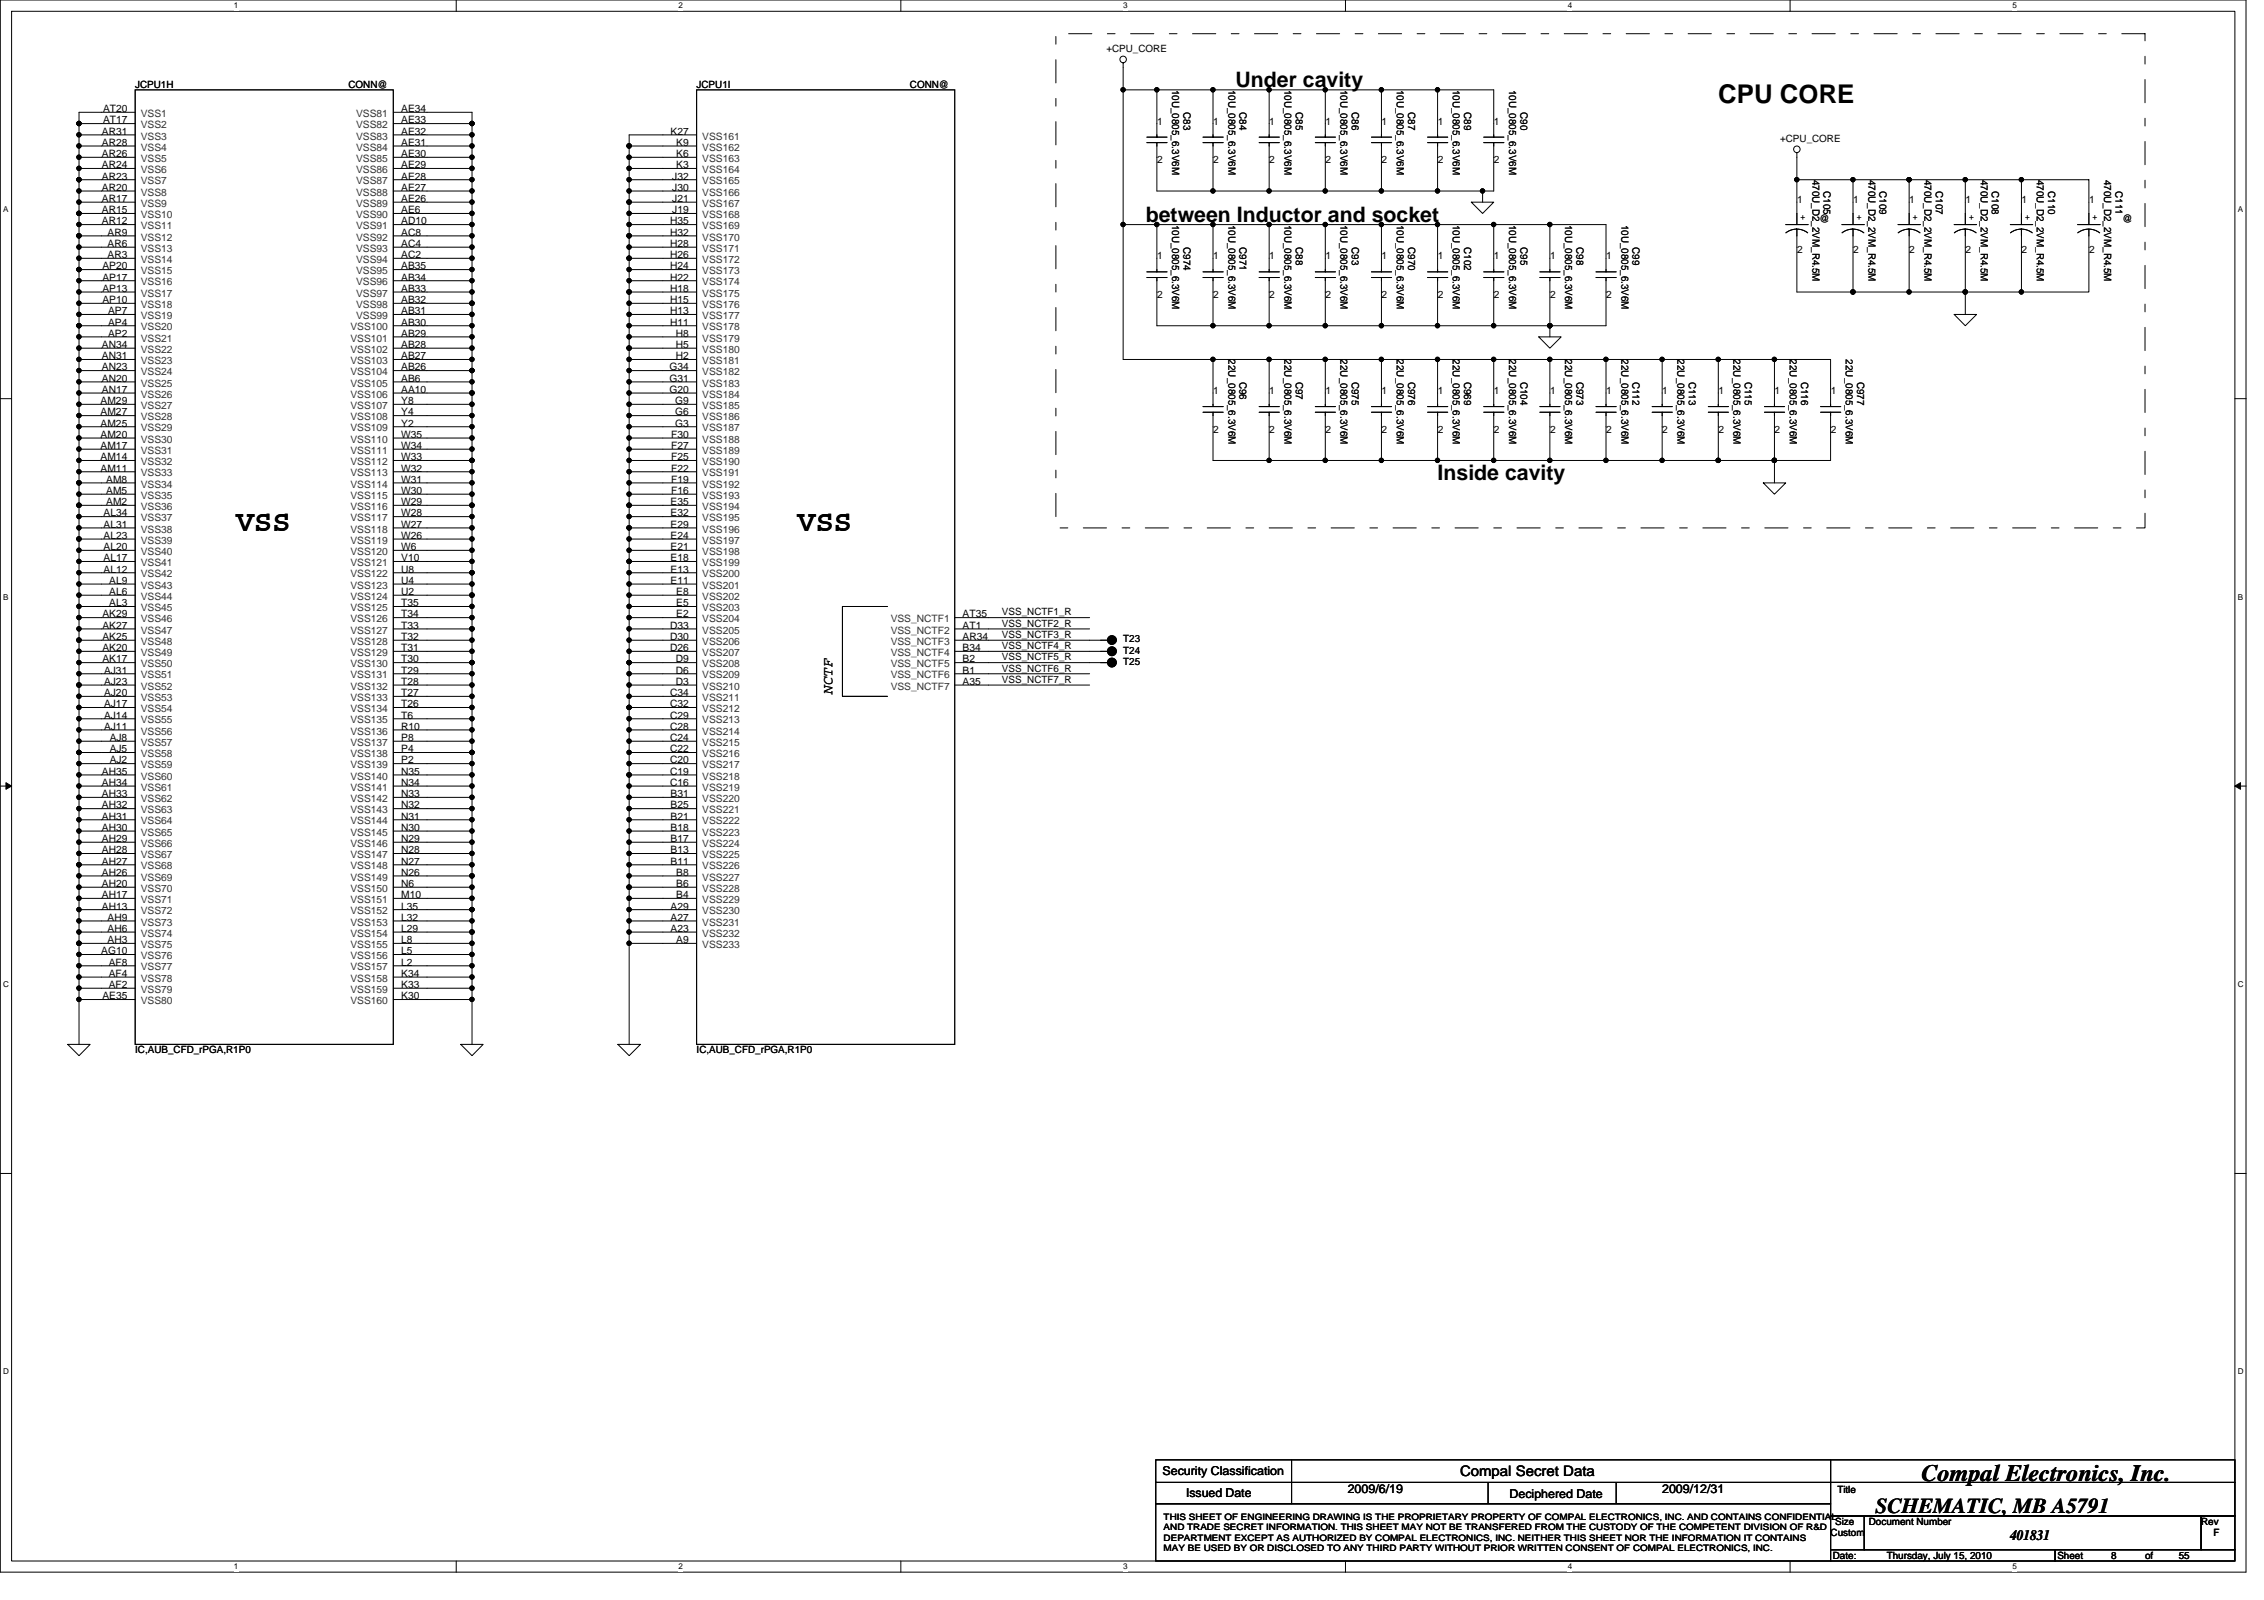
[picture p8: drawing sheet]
<svg xmlns="http://www.w3.org/2000/svg" width="297mm" height="210mm" viewBox="0 0 297 210" stroke-linecap="round" stroke-linejoin="round" font-family="sans-serif">
<defs><g id="words">
<g font-size="4">
<text x="31" y="69.6">VSS</text>
<text x="104.6" y="69.6">VSS</text>
</g>
<text font-size="3.4" x="225.4" y="13.5">CPU CORE</text>
<text font-size="3.1" x="252.1" y="194.3">Compal Electronics, Inc.</text>
<g font-size="2.8">
<text x="162.1" y="11.4">Under cavity</text>
<text x="150.3" y="29.1">between Inductor and socket</text>
<text x="188.6" y="63">Inside cavity</text>
<text x="246.1" y="198.5">SCHEMATIC, MB A5791</text>
</g>
<g font-size="1.9">
<text x="109.2" y="91.1" transform="rotate(-90 109.2 91.1)">NCTF</text>
<text x="191.6" y="193.7">Compal Secret Data</text>
<text x="263.8" y="202.1">401831</text>
</g>
<g font-size="1.6">
<text x="152.5" y="193.5">Security Classification</text>
<text x="155.6" y="196.3">Issued Date</text>
<text x="176.8" y="195.9">2009/6/19</text>
<text x="198.1" y="196.5">Deciphered Date</text>
<text x="218.1" y="195.9">2009/12/31</text>
</g>
<g font-size="1.3">
<text x="17.7" y="11.5">JCPU1H</text>
<text x="45.7" y="11.5">CONN@</text>
<text x="91.4" y="11.5">JCPU1I</text>
<text x="119.4" y="11.5">CONN@</text>
<text x="145.2" y="6.8">+CPU_CORE</text>
<text x="153.8" y="11.8" transform="rotate(90 153.8 11.8)">10U_0805_6.3V6M</text>
<text x="161.2" y="11.8" transform="rotate(90 161.2 11.8)">10U_0805_6.3V6M</text>
<text x="168.5" y="11.8" transform="rotate(90 168.5 11.8)">10U_0805_6.3V6M</text>
<text x="175.9" y="11.8" transform="rotate(90 175.9 11.8)">10U_0805_6.3V6M</text>
<text x="183.3" y="11.8" transform="rotate(90 183.3 11.8)">10U_0805_6.3V6M</text>
<text x="190.6" y="11.8" transform="rotate(90 190.6 11.8)">10U_0805_6.3V6M</text>
<text x="198" y="11.8" transform="rotate(90 198 11.8)">10U_0805_6.3V6M</text>
<text x="13.4" y="17.7">AR31</text>
<text x="13.5" y="14.7">AT20</text>
<text x="13.5" y="16.2">AT17</text>
<text x="52.6" y="14.7">AE34</text>
<text x="52.6" y="16.2">AE33</text>
<text x="52.6" y="17.7">AE32</text>
<text x="88" y="17.7">K27</text>
<text x="151.8" y="16.4">1</text>
<text x="155.3" y="14.7" transform="rotate(90 155.3 14.7)">C83</text>
<text x="159.2" y="16.4">1</text>
<text x="162.6" y="14.7" transform="rotate(90 162.6 14.7)">C84</text>
<text x="166.5" y="16.4">1</text>
<text x="170" y="14.7" transform="rotate(90 170 14.7)">C85</text>
<text x="173.9" y="16.4">1</text>
<text x="177.4" y="14.7" transform="rotate(90 177.4 14.7)">C86</text>
<text x="181.3" y="16.4">1</text>
<text x="184.7" y="14.7" transform="rotate(90 184.7 14.7)">C87</text>
<text x="188.6" y="16.4">1</text>
<text x="192.1" y="14.7" transform="rotate(90 192.1 14.7)">C89</text>
<text x="196" y="16.4">1</text>
<text x="199.5" y="14.7" transform="rotate(90 199.5 14.7)">C90</text>
<text x="13.4" y="19.1">AR28</text>
<text x="13.4" y="20.6">AR26</text>
<text x="13.4" y="22.1">AR24</text>
<text x="13.4" y="23.6">AR23</text>
<text x="52.6" y="19.1">AE31</text>
<text x="52.6" y="20.6">AE30</text>
<text x="52.6" y="22.1">AE29</text>
<text x="52.6" y="23.6">AE28</text>
<text x="88.2" y="23.6">J32</text>
<text x="88.7" y="19.1">K9</text>
<text x="88.7" y="20.6">K6</text>
<text x="88.7" y="22.1">K3</text>
<text x="151.8" y="21.4">2</text>
<text x="159.2" y="21.4">2</text>
<text x="166.5" y="21.4">2</text>
<text x="173.9" y="21.4">2</text>
<text x="181.3" y="21.4">2</text>
<text x="188.6" y="21.4">2</text>
<text x="196" y="21.4">2</text>
<text x="233.5" y="18.6">+CPU_CORE</text>
<text x="237.8" y="23.6" transform="rotate(90 237.8 23.6)">470U_D2_2VM_R4.5M</text>
<text x="245.1" y="23.6" transform="rotate(90 245.1 23.6)">470U_D2_2VM_R4.5M</text>
<text x="252.5" y="23.6" transform="rotate(90 252.5 23.6)">470U_D2_2VM_R4.5M</text>
<text x="259.9" y="23.6" transform="rotate(90 259.9 23.6)">470U_D2_2VM_R4.5M</text>
<text x="267.2" y="23.6" transform="rotate(90 267.2 23.6)">470U_D2_2VM_R4.5M</text>
<text x="276.1" y="23.6" transform="rotate(90 276.1 23.6)">470U_D2_2VM_R4.5M</text>
<text x="13.4" y="25">AR20</text>
<text x="13.4" y="26.5">AR17</text>
<text x="13.4" y="28">AR15</text>
<text x="13.4" y="29.4">AR12</text>
<text x="52.6" y="25">AE27</text>
<text x="52.6" y="26.5">AE26</text>
<text x="52.6" y="28">AE6</text>
<text x="52.6" y="29.4">AD10</text>
<text x="87.9" y="29.4">H35</text>
<text x="88.2" y="25">J30</text>
<text x="88.2" y="26.5">J21</text>
<text x="88.2" y="28">J19</text>
<text x="153.8" y="29.5" transform="rotate(90 153.8 29.5)">10U_0805_6.3V6M</text>
<text x="161.2" y="29.5" transform="rotate(90 161.2 29.5)">10U_0805_6.3V6M</text>
<text x="168.5" y="29.5" transform="rotate(90 168.5 29.5)">10U_0805_6.3V6M</text>
<text x="175.9" y="29.5" transform="rotate(90 175.9 29.5)">10U_0805_6.3V6M</text>
<text x="183.3" y="29.5" transform="rotate(90 183.3 29.5)">10U_0805_6.3V6M</text>
<text x="190.6" y="29.5" transform="rotate(90 190.6 29.5)">10U_0805_6.3V6M</text>
<text x="198" y="29.5" transform="rotate(90 198 29.5)">10U_0805_6.3V6M</text>
<text x="205.4" y="29.5" transform="rotate(90 205.4 29.5)">10U_0805_6.3V6M</text>
<text x="212.7" y="29.5" transform="rotate(90 212.7 29.5)">10U_0805_6.3V6M</text>
<text x="235.8" y="26.7">1</text>
<text x="236.2" y="28.9">+</text>
<text x="238.7" y="29.2">@</text>
<text x="239.2" y="25.1" transform="rotate(90 239.2 25.1)">C105</text>
<text x="243.1" y="26.7">1</text>
<text x="243.6" y="28.9">+</text>
<text x="246.6" y="25.1" transform="rotate(90 246.6 25.1)">C109</text>
<text x="250.5" y="26.7">1</text>
<text x="250.9" y="28.9">+</text>
<text x="254" y="25.1" transform="rotate(90 254 25.1)">C107</text>
<text x="257.9" y="26.7">1</text>
<text x="258.3" y="28.9">+</text>
<text x="261.3" y="25.1" transform="rotate(90 261.3 25.1)">C108</text>
<text x="265.2" y="26.7">1</text>
<text x="265.7" y="28.9">+</text>
<text x="268.7" y="25.1" transform="rotate(90 268.7 25.1)">C110</text>
<text x="274.1" y="26.7">1</text>
<text x="274.5" y="28.9">+</text>
<text x="277.6" y="25.1" transform="rotate(90 277.6 25.1)">C111</text>
<text x="278.5" y="29.2">@</text>
<text x="13.4" y="35.3">AP20</text>
<text x="14.1" y="30.9">AR9</text>
<text x="14.1" y="32.4">AR6</text>
<text x="14.1" y="33.9">AR3</text>
<text x="52.6" y="30.9">AC8</text>
<text x="52.6" y="32.4">AC4</text>
<text x="52.6" y="33.9">AC2</text>
<text x="52.6" y="35.3">AB35</text>
<text x="87.9" y="30.9">H32</text>
<text x="87.9" y="32.4">H28</text>
<text x="87.9" y="33.9">H26</text>
<text x="87.9" y="35.3">H24</text>
<text x="151.8" y="34">1</text>
<text x="155.3" y="32.4" transform="rotate(90 155.3 32.4)">C974</text>
<text x="159.2" y="34">1</text>
<text x="162.6" y="32.4" transform="rotate(90 162.6 32.4)">C971</text>
<text x="166.5" y="34">1</text>
<text x="170" y="32.4" transform="rotate(90 170 32.4)">C88</text>
<text x="173.9" y="34">1</text>
<text x="177.4" y="32.4" transform="rotate(90 177.4 32.4)">C93</text>
<text x="181.3" y="34">1</text>
<text x="184.7" y="32.4" transform="rotate(90 184.7 32.4)">C970</text>
<text x="188.6" y="34">1</text>
<text x="192.1" y="32.4" transform="rotate(90 192.1 32.4)">C102</text>
<text x="196" y="34">1</text>
<text x="199.5" y="32.4" transform="rotate(90 199.5 32.4)">C95</text>
<text x="203.4" y="34">1</text>
<text x="206.8" y="32.4" transform="rotate(90 206.8 32.4)">C98</text>
<text x="210.7" y="34">1</text>
<text x="214.2" y="32.4" transform="rotate(90 214.2 32.4)">C99</text>
<text x="235.8" y="33.2">2</text>
<text x="243.1" y="33.2">2</text>
<text x="250.5" y="33.2">2</text>
<text x="257.9" y="33.2">2</text>
<text x="265.2" y="33.2">2</text>
<text x="274.1" y="33.2">2</text>
<text x="13.4" y="36.8">AP17</text>
<text x="13.4" y="38.3">AP13</text>
<text x="13.4" y="39.8">AP10</text>
<text x="14.2" y="41.2">AP7</text>
<text x="52.6" y="36.8">AB34</text>
<text x="52.6" y="38.3">AB33</text>
<text x="52.6" y="39.8">AB32</text>
<text x="52.6" y="41.2">AB31</text>
<text x="87.9" y="36.8">H22</text>
<text x="87.9" y="38.3">H18</text>
<text x="87.9" y="39.8">H15</text>
<text x="87.9" y="41.2">H13</text>
<text x="151.8" y="39.1">2</text>
<text x="159.2" y="39.1">2</text>
<text x="166.5" y="39.1">2</text>
<text x="173.9" y="39.1">2</text>
<text x="181.3" y="39.1">2</text>
<text x="188.6" y="39.1">2</text>
<text x="196" y="39.1">2</text>
<text x="203.4" y="39.1">2</text>
<text x="210.7" y="39.1">2</text>
<text x="13.4" y="45.7">AN34</text>
<text x="13.4" y="47.1">AN31</text>
<text x="14.2" y="42.7">AP4</text>
<text x="14.2" y="44.2">AP2</text>
<text x="52.6" y="42.7">AB30</text>
<text x="52.6" y="44.2">AB29</text>
<text x="52.6" y="45.7">AB28</text>
<text x="52.6" y="47.1">AB27</text>
<text x="87.9" y="42.7">H11</text>
<text x="88.7" y="44.2">H8</text>
<text x="88.7" y="45.7">H5</text>
<text x="88.7" y="47.1">H2</text>
<text x="161.2" y="47.2" transform="rotate(90 161.2 47.2)">22U_0805_6.3V6M</text>
<text x="168.5" y="47.2" transform="rotate(90 168.5 47.2)">22U_0805_6.3V6M</text>
<text x="175.9" y="47.2" transform="rotate(90 175.9 47.2)">22U_0805_6.3V6M</text>
<text x="183.3" y="47.2" transform="rotate(90 183.3 47.2)">22U_0805_6.3V6M</text>
<text x="190.6" y="47.2" transform="rotate(90 190.6 47.2)">22U_0805_6.3V6M</text>
<text x="198" y="47.2" transform="rotate(90 198 47.2)">22U_0805_6.3V6M</text>
<text x="205.4" y="47.2" transform="rotate(90 205.4 47.2)">22U_0805_6.3V6M</text>
<text x="212.7" y="47.2" transform="rotate(90 212.7 47.2)">22U_0805_6.3V6M</text>
<text x="220.1" y="47.2" transform="rotate(90 220.1 47.2)">22U_0805_6.3V6M</text>
<text x="227.5" y="47.2" transform="rotate(90 227.5 47.2)">22U_0805_6.3V6M</text>
<text x="234.8" y="47.2" transform="rotate(90 234.8 47.2)">22U_0805_6.3V6M</text>
<text x="242.2" y="47.2" transform="rotate(90 242.2 47.2)">22U_0805_6.3V6M</text>
<text x="13.2" y="53">AM29</text>
<text x="13.4" y="48.6">AN23</text>
<text x="13.4" y="50.1">AN20</text>
<text x="13.4" y="51.5">AN17</text>
<text x="52.6" y="48.6">AB26</text>
<text x="52.6" y="50.1">AB6</text>
<text x="52.6" y="51.5">AA10</text>
<text x="52.6" y="53">Y8</text>
<text x="87.8" y="48.6">G34</text>
<text x="87.8" y="50.1">G31</text>
<text x="87.8" y="51.5">G20</text>
<text x="88.6" y="53">G9</text>
<text x="159.2" y="51.7">1</text>
<text x="162.6" y="50.1" transform="rotate(90 162.6 50.1)">C96</text>
<text x="166.5" y="51.7">1</text>
<text x="170" y="50.1" transform="rotate(90 170 50.1)">C97</text>
<text x="173.9" y="51.7">1</text>
<text x="177.4" y="50.1" transform="rotate(90 177.4 50.1)">C975</text>
<text x="181.3" y="51.7">1</text>
<text x="184.7" y="50.1" transform="rotate(90 184.7 50.1)">C976</text>
<text x="188.6" y="51.7">1</text>
<text x="192.1" y="50.1" transform="rotate(90 192.1 50.1)">C969</text>
<text x="196" y="51.7">1</text>
<text x="199.5" y="50.1" transform="rotate(90 199.5 50.1)">C104</text>
<text x="203.4" y="51.7">1</text>
<text x="206.8" y="50.1" transform="rotate(90 206.8 50.1)">C973</text>
<text x="210.7" y="51.7">1</text>
<text x="214.2" y="50.1" transform="rotate(90 214.2 50.1)">C112</text>
<text x="218.1" y="51.7">1</text>
<text x="221.6" y="50.1" transform="rotate(90 221.6 50.1)">C113</text>
<text x="225.5" y="51.7">1</text>
<text x="228.9" y="50.1" transform="rotate(90 228.9 50.1)">C115</text>
<text x="232.8" y="51.7">1</text>
<text x="236.3" y="50.1" transform="rotate(90 236.3 50.1)">C116</text>
<text x="240.2" y="51.7">1</text>
<text x="243.7" y="50.1" transform="rotate(90 243.7 50.1)">C977</text>
<text x="13.2" y="54.5">AM27</text>
<text x="13.2" y="56">AM25</text>
<text x="13.2" y="57.4">AM20</text>
<text x="13.2" y="58.9">AM17</text>
<text x="52.6" y="54.5">Y4</text>
<text x="52.6" y="56">Y2</text>
<text x="52.6" y="57.4">W35</text>
<text x="52.6" y="58.9">W34</text>
<text x="88.1" y="57.4">F30</text>
<text x="88.1" y="58.9">F27</text>
<text x="88.6" y="54.5">G6</text>
<text x="88.6" y="56">G3</text>
<text x="159.2" y="56.8">2</text>
<text x="166.5" y="56.8">2</text>
<text x="173.9" y="56.8">2</text>
<text x="181.3" y="56.8">2</text>
<text x="188.6" y="56.8">2</text>
<text x="196" y="56.8">2</text>
<text x="203.4" y="56.8">2</text>
<text x="210.7" y="56.8">2</text>
<text x="218.1" y="56.8">2</text>
<text x="225.5" y="56.8">2</text>
<text x="232.8" y="56.8">2</text>
<text x="240.2" y="56.8">2</text>
<text x="13.2" y="60.4">AM14</text>
<text x="13.2" y="61.9">AM11</text>
<text x="13.9" y="63.3">AM8</text>
<text x="13.9" y="64.8">AM5</text>
<text x="52.6" y="60.4">W33</text>
<text x="52.6" y="61.9">W32</text>
<text x="52.6" y="63.3">W31</text>
<text x="52.6" y="64.8">W30</text>
<text x="88.1" y="60.4">F25</text>
<text x="88.1" y="61.9">F22</text>
<text x="88.1" y="63.3">F19</text>
<text x="88.1" y="64.8">F16</text>
<text x="13.6" y="67.8">AL34</text>
<text x="13.6" y="69.2">AL31</text>
<text x="13.6" y="70.7">AL23</text>
<text x="13.9" y="66.3">AM2</text>
<text x="52.6" y="66.3">W29</text>
<text x="52.6" y="67.8">W28</text>
<text x="52.6" y="69.2">W27</text>
<text x="52.6" y="70.7">W26</text>
<text x="88" y="66.3">E35</text>
<text x="88" y="67.8">E32</text>
<text x="88" y="69.2">E29</text>
<text x="88" y="70.7">E24</text>
<text x="13.6" y="72.2">AL20</text>
<text x="13.6" y="73.6">AL17</text>
<text x="13.6" y="75.1">AL12</text>
<text x="14.3" y="76.6">AL9</text>
<text x="52.6" y="72.2">W6</text>
<text x="52.6" y="73.6">V10</text>
<text x="52.6" y="75.1">U8</text>
<text x="52.6" y="76.6">U4</text>
<text x="88" y="72.2">E21</text>
<text x="88" y="73.6">E18</text>
<text x="88" y="75.1">E13</text>
<text x="88" y="76.6">E11</text>
<text x="13.4" y="81">AK29</text>
<text x="13.4" y="82.5">AK27</text>
<text x="13.4" y="84">AK25</text>
<text x="14.3" y="78.1">AL6</text>
<text x="14.3" y="79.5">AL3</text>
<text x="52.6" y="78.1">U2</text>
<text x="52.6" y="79.5">T35</text>
<text x="52.6" y="81">T34</text>
<text x="52.6" y="82.5">T33</text>
<text x="52.6" y="84">T32</text>
<text x="87.9" y="82.5">D33</text>
<text x="87.9" y="84">D30</text>
<text x="88.7" y="78.1">E8</text>
<text x="88.7" y="79.5">E5</text>
<text x="88.7" y="81">E2</text>
<text x="126.3" y="81">AT35</text>
<text x="126.3" y="82.5">AT1</text>
<text x="126.3" y="84">AR34</text>
<text x="131.5" y="83.7">VSS_NCTF3_R</text>
<text x="131.5" y="82.2">VSS_NCTF2_R</text>
<text x="131.5" y="80.7">VSS_NCTF1_R</text>
<text x="13.4" y="85.4">AK20</text>
<text x="13.4" y="86.9">AK17</text>
<text x="13.6" y="88.4">AJ31</text>
<text x="13.6" y="89.9">AJ23</text>
<text x="52.6" y="85.4">T31</text>
<text x="52.6" y="86.9">T30</text>
<text x="52.6" y="88.4">T29</text>
<text x="52.6" y="89.9">T28</text>
<text x="87.9" y="85.4">D26</text>
<text x="88.7" y="86.9">D9</text>
<text x="88.7" y="88.4">D6</text>
<text x="88.7" y="89.9">D3</text>
<text x="126.3" y="85.4">B34</text>
<text x="126.3" y="86.9">B2</text>
<text x="126.3" y="88.4">B1</text>
<text x="126.3" y="89.9">A35</text>
<text x="131.5" y="89.6">VSS_NCTF7_R</text>
<text x="131.5" y="86.6">VSS_NCTF5_R</text>
<text x="131.5" y="85.2">VSS_NCTF4_R</text>
<text x="131.5" y="88.1">VSS_NCTF6_R</text>
<text x="147.4" y="84.3">T23</text>
<text x="147.4" y="87.2">T25</text>
<text x="147.4" y="85.7">T24</text>
<text x="13.6" y="91.3">AJ20</text>
<text x="13.6" y="92.8">AJ17</text>
<text x="13.6" y="94.3">AJ14</text>
<text x="13.6" y="95.7">AJ11</text>
<text x="52.6" y="91.3">T27</text>
<text x="52.6" y="92.8">T26</text>
<text x="52.6" y="94.3">T6</text>
<text x="52.6" y="95.7">R10</text>
<text x="87.9" y="91.3">C34</text>
<text x="87.9" y="92.8">C32</text>
<text x="87.9" y="94.3">C29</text>
<text x="87.9" y="95.7">C28</text>
<text x="13.4" y="101.6">AH35</text>
<text x="14.4" y="97.2">AJ8</text>
<text x="14.4" y="98.7">AJ5</text>
<text x="14.4" y="100.2">AJ2</text>
<text x="52.6" y="97.2">P8</text>
<text x="52.6" y="98.7">P4</text>
<text x="52.6" y="100.2">P2</text>
<text x="52.6" y="101.6">N35</text>
<text x="87.9" y="97.2">C24</text>
<text x="87.9" y="98.7">C22</text>
<text x="87.9" y="100.2">C20</text>
<text x="87.9" y="101.6">C19</text>
<text x="13.4" y="103.1">AH34</text>
<text x="13.4" y="104.6">AH33</text>
<text x="13.4" y="106.1">AH32</text>
<text x="13.4" y="107.5">AH31</text>
<text x="52.6" y="103.1">N34</text>
<text x="52.6" y="104.6">N33</text>
<text x="52.6" y="106.1">N32</text>
<text x="52.6" y="107.5">N31</text>
<text x="87.9" y="103.1">C16</text>
<text x="88" y="104.6">B31</text>
<text x="88" y="106.1">B25</text>
<text x="88" y="107.5">B21</text>
<text x="13.4" y="109">AH30</text>
<text x="13.4" y="110.5">AH29</text>
<text x="13.4" y="112">AH28</text>
<text x="13.4" y="113.4">AH27</text>
<text x="52.6" y="109">N30</text>
<text x="52.6" y="110.5">N29</text>
<text x="52.6" y="112">N28</text>
<text x="52.6" y="113.4">N27</text>
<text x="88" y="109">B18</text>
<text x="88" y="110.5">B17</text>
<text x="88" y="112">B13</text>
<text x="88" y="113.4">B11</text>
<text x="13.4" y="114.9">AH26</text>
<text x="13.4" y="116.4">AH20</text>
<text x="13.4" y="117.8">AH17</text>
<text x="13.4" y="119.3">AH13</text>
<text x="52.6" y="114.9">N26</text>
<text x="52.6" y="116.4">N6</text>
<text x="52.6" y="117.8">M10</text>
<text x="52.6" y="119.3">L35</text>
<text x="88" y="119.3">A29</text>
<text x="88.7" y="114.9">B8</text>
<text x="88.7" y="116.4">B6</text>
<text x="88.7" y="117.8">B4</text>
<text x="13.3" y="125.2">AG10</text>
<text x="14.1" y="120.8">AH9</text>
<text x="14.1" y="122.3">AH6</text>
<text x="14.1" y="123.7">AH3</text>
<text x="52.6" y="120.8">L32</text>
<text x="52.6" y="122.3">L29</text>
<text x="52.6" y="123.7">L8</text>
<text x="52.6" y="125.2">L5</text>
<text x="88" y="120.8">A27</text>
<text x="88" y="122.3">A23</text>
<text x="88.7" y="123.7">A9</text>
<text x="13.4" y="131.1">AE35</text>
<text x="14.3" y="126.7">AF8</text>
<text x="14.3" y="128.2">AF4</text>
<text x="14.3" y="129.6">AF2</text>
<text x="52.6" y="126.7">L2</text>
<text x="52.6" y="128.2">K34</text>
<text x="52.6" y="129.6">K33</text>
<text x="52.6" y="131.1">K30</text>
<text x="17.7" y="138.2">IC,AUB_CFD_rPGA,R1P0</text>
<text x="91.4" y="138.2">IC,AUB_CFD_rPGA,R1P0</text>
<text x="241.1" y="195.8">Title</text>
<text x="240.2" y="201.5">Custom</text>
<text x="240.8" y="200.1">Size</text>
<text x="245.2" y="200.1">Document Number</text>
<text x="288.8" y="200.1">Rev</text>
<text x="290.4" y="201.5">F</text>
<text x="240.5" y="204.5">Date:</text>
<text x="247.5" y="204.5">Thursday, July 15, 2010</text>
<text x="269.9" y="204.5">Sheet</text>
<text x="277" y="204.5">8</text>
<text x="281.4" y="204.5">of</text>
<text x="285.9" y="204.5">55</text>
</g>
<g font-size="1.3" fill="#333">
<text x="18.5" y="15.3">VSS1</text>
<text x="18.5" y="16.8">VSS2</text>
<text x="46.7" y="15.3">VSS81</text>
<text x="46.7" y="16.8">VSS82</text>
<text x="18.5" y="18.3">VSS3</text>
<text x="18.5" y="19.8">VSS4</text>
<text x="18.5" y="21.3">VSS5</text>
<text x="18.5" y="22.7">VSS6</text>
<text x="46.7" y="18.3">VSS83</text>
<text x="46.7" y="19.8">VSS84</text>
<text x="46.7" y="21.3">VSS85</text>
<text x="46.7" y="22.7">VSS86</text>
<text x="92.1" y="18.3">VSS161</text>
<text x="92.1" y="19.8">VSS162</text>
<text x="92.1" y="21.3">VSS163</text>
<text x="92.1" y="22.7">VSS164</text>
<text x="18.5" y="24.2">VSS7</text>
<text x="18.5" y="25.7">VSS8</text>
<text x="18.5" y="27.1">VSS9</text>
<text x="18.5" y="28.6">VSS10</text>
<text x="46.7" y="24.2">VSS87</text>
<text x="46.7" y="25.7">VSS88</text>
<text x="46.7" y="27.1">VSS89</text>
<text x="46.7" y="28.6">VSS90</text>
<text x="92.1" y="24.2">VSS165</text>
<text x="92.1" y="25.7">VSS166</text>
<text x="92.1" y="27.1">VSS167</text>
<text x="92.1" y="28.6">VSS168</text>
<text x="18.5" y="30.1">VSS11</text>
<text x="18.5" y="31.6">VSS12</text>
<text x="18.5" y="33">VSS13</text>
<text x="18.5" y="34.5">VSS14</text>
<text x="18.5" y="36">VSS15</text>
<text x="46.7" y="30.1">VSS91</text>
<text x="46.7" y="31.6">VSS92</text>
<text x="46.7" y="33">VSS93</text>
<text x="46.7" y="34.5">VSS94</text>
<text x="46.7" y="36">VSS95</text>
<text x="92.1" y="30.1">VSS169</text>
<text x="92.1" y="31.6">VSS170</text>
<text x="92.1" y="33">VSS171</text>
<text x="92.1" y="34.5">VSS172</text>
<text x="92.1" y="36">VSS173</text>
<text x="18.5" y="37.4">VSS16</text>
<text x="18.5" y="38.9">VSS17</text>
<text x="18.5" y="40.4">VSS18</text>
<text x="18.5" y="41.9">VSS19</text>
<text x="46.7" y="37.4">VSS96</text>
<text x="46.7" y="38.9">VSS97</text>
<text x="46.7" y="40.4">VSS98</text>
<text x="46.7" y="41.9">VSS99</text>
<text x="92.1" y="37.4">VSS174</text>
<text x="92.1" y="38.9">VSS175</text>
<text x="92.1" y="40.4">VSS176</text>
<text x="92.1" y="41.9">VSS177</text>
<text x="18.5" y="43.3">VSS20</text>
<text x="18.5" y="44.8">VSS21</text>
<text x="18.5" y="46.3">VSS22</text>
<text x="18.5" y="47.8">VSS23</text>
<text x="46" y="43.3">VSS100</text>
<text x="46" y="44.8">VSS101</text>
<text x="46" y="46.3">VSS102</text>
<text x="46" y="47.8">VSS103</text>
<text x="92.1" y="43.3">VSS178</text>
<text x="92.1" y="44.8">VSS179</text>
<text x="92.1" y="46.3">VSS180</text>
<text x="92.1" y="47.8">VSS181</text>
<text x="18.5" y="49.2">VSS24</text>
<text x="18.5" y="50.7">VSS25</text>
<text x="18.5" y="52.2">VSS26</text>
<text x="18.5" y="53.7">VSS27</text>
<text x="46" y="49.2">VSS104</text>
<text x="46" y="50.7">VSS105</text>
<text x="46" y="52.2">VSS106</text>
<text x="46" y="53.7">VSS107</text>
<text x="92.1" y="49.2">VSS182</text>
<text x="92.1" y="50.7">VSS183</text>
<text x="92.1" y="52.2">VSS184</text>
<text x="92.1" y="53.7">VSS185</text>
<text x="18.5" y="55.1">VSS28</text>
<text x="18.5" y="56.6">VSS29</text>
<text x="18.5" y="58.1">VSS30</text>
<text x="18.5" y="59.5">VSS31</text>
<text x="46" y="55.1">VSS108</text>
<text x="46" y="56.6">VSS109</text>
<text x="46" y="58.1">VSS110</text>
<text x="46" y="59.5">VSS111</text>
<text x="92.1" y="55.1">VSS186</text>
<text x="92.1" y="56.6">VSS187</text>
<text x="92.1" y="58.1">VSS188</text>
<text x="92.1" y="59.5">VSS189</text>
<text x="18.5" y="61">VSS32</text>
<text x="18.5" y="62.5">VSS33</text>
<text x="18.5" y="64">VSS34</text>
<text x="18.5" y="65.4">VSS35</text>
<text x="46" y="61">VSS112</text>
<text x="46" y="62.5">VSS113</text>
<text x="46" y="64">VSS114</text>
<text x="46" y="65.4">VSS115</text>
<text x="92.1" y="61">VSS190</text>
<text x="92.1" y="62.5">VSS191</text>
<text x="92.1" y="64">VSS192</text>
<text x="92.1" y="65.4">VSS193</text>
<text x="18.5" y="66.9">VSS36</text>
<text x="18.5" y="68.4">VSS37</text>
<text x="18.5" y="69.9">VSS38</text>
<text x="18.5" y="71.3">VSS39</text>
<text x="46" y="66.9">VSS116</text>
<text x="46" y="68.4">VSS117</text>
<text x="46" y="69.9">VSS118</text>
<text x="46" y="71.3">VSS119</text>
<text x="92.1" y="66.9">VSS194</text>
<text x="92.1" y="68.4">VSS195</text>
<text x="92.1" y="69.9">VSS196</text>
<text x="92.1" y="71.3">VSS197</text>
<text x="18.5" y="72.8">VSS40</text>
<text x="18.5" y="74.3">VSS41</text>
<text x="18.5" y="75.8">VSS42</text>
<text x="18.5" y="77.2">VSS43</text>
<text x="46" y="72.8">VSS120</text>
<text x="46" y="74.3">VSS121</text>
<text x="46" y="75.8">VSS122</text>
<text x="46" y="77.2">VSS123</text>
<text x="92.1" y="72.8">VSS198</text>
<text x="92.1" y="74.3">VSS199</text>
<text x="92.1" y="75.8">VSS200</text>
<text x="92.1" y="77.2">VSS201</text>
<text x="18.5" y="78.7">VSS44</text>
<text x="18.5" y="80.2">VSS45</text>
<text x="18.5" y="81.6">VSS46</text>
<text x="18.5" y="83.1">VSS47</text>
<text x="46" y="78.7">VSS124</text>
<text x="46" y="80.2">VSS125</text>
<text x="46" y="81.6">VSS126</text>
<text x="46" y="83.1">VSS127</text>
<text x="92.1" y="78.7">VSS202</text>
<text x="92.1" y="80.2">VSS203</text>
<text x="92.1" y="81.6">VSS204</text>
<text x="92.1" y="83.1">VSS205</text>
<text x="116.9" y="81.6">VSS_NCTF1</text>
<text x="116.9" y="83.1">VSS_NCTF2</text>
<text x="18.5" y="84.6">VSS48</text>
<text x="18.5" y="86.1">VSS49</text>
<text x="18.5" y="87.5">VSS50</text>
<text x="18.5" y="89">VSS51</text>
<text x="46" y="84.6">VSS128</text>
<text x="46" y="86.1">VSS129</text>
<text x="46" y="87.5">VSS130</text>
<text x="46" y="89">VSS131</text>
<text x="92.1" y="84.6">VSS206</text>
<text x="92.1" y="86.1">VSS207</text>
<text x="92.1" y="87.5">VSS208</text>
<text x="92.1" y="89">VSS209</text>
<text x="116.9" y="84.6">VSS_NCTF3</text>
<text x="116.9" y="86.1">VSS_NCTF4</text>
<text x="116.9" y="87.5">VSS_NCTF5</text>
<text x="116.9" y="89">VSS_NCTF6</text>
<text x="18.5" y="90.5">VSS52</text>
<text x="18.5" y="92">VSS53</text>
<text x="18.5" y="93.4">VSS54</text>
<text x="18.5" y="94.9">VSS55</text>
<text x="46" y="90.5">VSS132</text>
<text x="46" y="92">VSS133</text>
<text x="46" y="93.4">VSS134</text>
<text x="46" y="94.9">VSS135</text>
<text x="92.1" y="90.5">VSS210</text>
<text x="92.1" y="92">VSS211</text>
<text x="92.1" y="93.4">VSS212</text>
<text x="92.1" y="94.9">VSS213</text>
<text x="116.9" y="90.5">VSS_NCTF7</text>
<text x="18.5" y="96.4">VSS56</text>
<text x="18.5" y="97.9">VSS57</text>
<text x="18.5" y="99.3">VSS58</text>
<text x="18.5" y="100.8">VSS59</text>
<text x="46" y="96.4">VSS136</text>
<text x="46" y="97.9">VSS137</text>
<text x="46" y="99.3">VSS138</text>
<text x="46" y="100.8">VSS139</text>
<text x="92.1" y="96.4">VSS214</text>
<text x="92.1" y="97.9">VSS215</text>
<text x="92.1" y="99.3">VSS216</text>
<text x="92.1" y="100.8">VSS217</text>
<text x="18.5" y="102.3">VSS60</text>
<text x="18.5" y="103.7">VSS61</text>
<text x="18.5" y="105.2">VSS62</text>
<text x="18.5" y="106.7">VSS63</text>
<text x="46" y="102.3">VSS140</text>
<text x="46" y="103.7">VSS141</text>
<text x="46" y="105.2">VSS142</text>
<text x="46" y="106.7">VSS143</text>
<text x="92.1" y="102.3">VSS218</text>
<text x="92.1" y="103.7">VSS219</text>
<text x="92.1" y="105.2">VSS220</text>
<text x="92.1" y="106.7">VSS221</text>
<text x="18.5" y="108.2">VSS64</text>
<text x="18.5" y="109.6">VSS65</text>
<text x="18.5" y="111.1">VSS66</text>
<text x="18.5" y="112.6">VSS67</text>
<text x="46" y="108.2">VSS144</text>
<text x="46" y="109.6">VSS145</text>
<text x="46" y="111.1">VSS146</text>
<text x="46" y="112.6">VSS147</text>
<text x="92.1" y="108.2">VSS222</text>
<text x="92.1" y="109.6">VSS223</text>
<text x="92.1" y="111.1">VSS224</text>
<text x="92.1" y="112.6">VSS225</text>
<text x="18.5" y="114.1">VSS68</text>
<text x="18.5" y="115.5">VSS69</text>
<text x="18.5" y="117">VSS70</text>
<text x="18.5" y="118.5">VSS71</text>
<text x="18.5" y="120">VSS72</text>
<text x="46" y="114.1">VSS148</text>
<text x="46" y="115.5">VSS149</text>
<text x="46" y="117">VSS150</text>
<text x="46" y="118.5">VSS151</text>
<text x="46" y="120">VSS152</text>
<text x="92.1" y="114.1">VSS226</text>
<text x="92.1" y="115.5">VSS227</text>
<text x="92.1" y="117">VSS228</text>
<text x="92.1" y="118.5">VSS229</text>
<text x="92.1" y="120">VSS230</text>
<text x="18.5" y="121.4">VSS73</text>
<text x="18.5" y="122.9">VSS74</text>
<text x="18.5" y="124.4">VSS75</text>
<text x="18.5" y="125.8">VSS76</text>
<text x="46" y="121.4">VSS153</text>
<text x="46" y="122.9">VSS154</text>
<text x="46" y="124.4">VSS155</text>
<text x="46" y="125.8">VSS156</text>
<text x="92.1" y="121.4">VSS231</text>
<text x="92.1" y="122.9">VSS232</text>
<text x="92.1" y="124.4">VSS233</text>
<text x="18.5" y="127.3">VSS77</text>
<text x="18.5" y="128.8">VSS78</text>
<text x="18.5" y="130.3">VSS79</text>
<text x="18.5" y="131.7">VSS80</text>
<text x="46" y="127.3">VSS157</text>
<text x="46" y="128.8">VSS158</text>
<text x="46" y="130.3">VSS159</text>
<text x="46" y="131.7">VSS160</text>
</g>
<g font-size="1.2">
<text x="152.7" y="199.4">THIS SHEET OF ENGINEERING DRAWING IS THE PROPRIETARY PROPERTY OF COMPAL ELECTRONICS, INC. AND CONTAINS CONFIDENTIAL</text>
<text x="152.7" y="200.8">AND TRADE SECRET INFORMATION. THIS SHEET MAY NOT BE TRANSFERED FROM THE CUSTODY OF THE COMPETENT DIVISION OF R&amp;D</text>
<text x="152.7" y="202.1">DEPARTMENT EXCEPT AS AUTHORIZED BY COMPAL ELECTRONICS, INC. NEITHER THIS SHEET NOR THE INFORMATION IT CONTAINS</text>
<text x="152.7" y="203.5">MAY BE USED BY OR DISCLOSED TO ANY THIRD PARTY WITHOUT PRIOR WRITTEN CONSENT OF COMPAL ELECTRONICS, INC.</text>
</g>
<g font-size="1.1">
<text x="30.7" y="1.1">1</text>
<text x="89" y="1.1">2</text>
<text x="147.4" y="1.1">3</text>
<text x="205.7" y="1.1">4</text>
<text x="264" y="1.1">5</text>
<text x=".4" y="27.8">A</text>
<text x="293.6" y="27.8">A</text>
<text x=".4" y="78.7">B</text>
<text x="293.6" y="78.7">B</text>
<text x=".4" y="129.5">C</text>
<text x="293.6" y="129.5">C</text>
<text x=".4" y="180.3">D</text>
<text x="293.6" y="180.3">D</text>
<text x="30.7" y="205.9">1</text>
<text x="89" y="205.9">2</text>
<text x="147.4" y="205.9">3</text>
<text x="205.7" y="205.9">4</text>
<text x="264" y="205.9">5</text>
</g>
</g></defs>
<path d="M0 0h294.7v206.2h-294.7zM1.5 1.5h291.7v203.3h-291.7z" fill="none" stroke="#000" stroke-width=".13"/>
<g fill="#fff">
<path d="M30.7 .1h.6v1.2h-.6z"/>
<path d="M30.7 204.9h.6v1.2h-.6z"/>
</g>
<path d="M59.9 0v1.5M59.9 204.8v1.5" fill="none" stroke="#000" stroke-width=".13"/>
<g fill="#fff">
<path d="M89 .1h.6v1.2h-.6z"/>
<path d="M89 204.9h.6v1.2h-.6z"/>
</g>
<path d="M118.2 0v1.5M118.2 204.8v1.5" fill="none" stroke="#000" stroke-width=".13"/>
<g fill="#fff">
<path d="M147.4 .1h.5v1.2h-.5z"/>
<path d="M147.4 204.9h.5v1.2h-.5z"/>
</g>
<path d="M176.5 0v1.5M176.5 204.8v1.5" fill="none" stroke="#000" stroke-width=".13"/>
<g fill="#fff">
<path d="M205.7 .1h.6v1.2h-.6z"/>
<path d="M205.7 204.9h.6v1.2h-.6z"/>
</g>
<path d="M234.9 0v1.5M234.9 204.8v1.5" fill="none" stroke="#000" stroke-width=".13"/>
<g fill="#fff">
<path d="M264 .1h.6v1.2h-.6z"/>
<path d="M264 204.9h.6v1.2h-.6z"/>
<path d="M.4 26.9h.7v1.2h-.7z"/>
<path d="M293.6 26.9h.7v1.2h-.7z"/>
<path d="M.4 77.7h.7v1.2h-.7z"/>
<path d="M293.6 77.7h.7v1.2h-.7z"/>
</g>
<path d="M0 52.3h1.5M293.2 52.3h1.5" fill="none" stroke="#000" stroke-width=".13"/>
<g fill="#fff">
<path d="M.4 128.5h.8v1.2h-.8z"/>
<path d="M293.6 128.5h.7v1.2h-.7z"/>
</g>
<path d="M0 103.1h1.5M293.2 103.1h1.5" fill="none" stroke="#000" stroke-width=".13"/>
<path d="M.8 102.7l.7 .4-.7 .4zM293.2 103.1l.8-.4v.8z" fill="#000" stroke="#000" stroke-width=".13"/>
<g fill="#fff">
<path d="M.4 179.3h.8v1.2h-.8z"/>
<path d="M293.6 179.3h.7v1.2h-.7z"/>
</g>
<g fill="none" stroke="#000" stroke-width=".13">
<path d="M10.4 17.7h7.3M10.4 16.2h7.3M10.4 19.2h7.3M17.7 11.8h33.9v125.2h-33.9zM17.7 14.7h-7.3v8.9M51.6 14.7h10.3v122.3M51.6 16.2h10.3M51.6 19.2h10.3M61.9 17.7h-10.3M82.5 19.2h8.9M91.4 11.8h33.9v125.2h-33.9zM91.4 17.7h-8.9v119.3"/>
<path d="M147.4 11.8v35.4h92.8v6.1M147.4 8.3v3.5h4.4M150.5 18.7h2.6M150.5 18h2.6M151.8 11.8h44.2v6.2M151.8 18.7v6.4h44.2v-6.4M151.8 11.8v6.2M157.8 18.7h2.7M157.8 18h2.7M159.1 11.8v6.2M159.1 18.7v6.4M165.2 18.7h2.6"/>
<path d="M165.2 18h2.6M166.5 11.8v6.2M166.5 18.7v6.4M172.6 18.7h2.6M172.6 18h2.6M173.9 11.8v6.2M173.9 18.7v6.4M179.9 18.7h2.7M179.9 18h2.7M181.2 11.8v6.2M181.2 18.7v6.4M187.3 18.7h2.6"/>
<path d="M187.3 18h2.6M188.6 11.8v6.2M188.6 18.7v6.4M194.7 18.7h2.6M194.7 18h2.6M10.4 36.8h7.3M10.4 33.9h7.3M10.4 26.5h7.3M10.4 38.3h7.3M10.4 28h7.3M10.4 29.5h7.3M10.4 35.4h7.3"/>
<path d="M10.4 30.9h7.3M10.4 39.8h7.3M10.4 32.4h7.3M10.4 20.6h7.3M10.4 22.1h7.3M10.4 25.1v111.9M10.4 23.6v1.5h7.3M17.7 23.6h-7.3M51.6 36.8h10.3M51.6 38.3h10.3M51.6 29.5h10.3M51.6 30.9h10.3"/>
<path d="M51.6 39.8h10.3M51.6 20.6h10.3M51.6 22.1h10.3M61.9 33.9h-10.3M61.9 26.5h-10.3M61.9 23.6h-10.3M61.9 28h-10.3M61.9 25.1h-10.3M61.9 32.4h-10.3M61.9 35.4h-10.3M82.5 39.8h8.9M82.5 20.6h8.9"/>
<path d="M82.5 33.9h8.9M82.5 36.8h8.9M82.5 23.6h8.9M82.5 29.5h8.9M82.5 35.4h8.9M82.5 30.9h8.9M82.5 22.1h8.9M82.5 25.1h8.9M91.4 26.5h-8.9M91.4 38.3h-8.9M91.4 28h-8.9M91.4 32.4h-8.9"/>
<path d="M147.4 29.5h63.3v6.2M150.5 36.4h2.6M150.5 35.7h2.6M151.8 36.4v6.3h58.9v-6.3M151.8 29.5v6.2M157.8 36.4h2.7M157.8 35.7h2.7M159.1 29.5v6.2M159.1 36.4v6.3M165.2 36.4h2.6M165.2 35.7h2.6M166.5 36.4v6.3"/>
<path d="M166.5 29.5v6.2M172.6 36.4h2.6M172.6 35.7h2.6M173.9 36.4v6.3M173.9 29.5v6.2M179.9 35.7h2.7M181.2 36.4v6.3M181.2 29.5v6.2M182.6 36.4h-2.7M187.3 36.4h2.6M187.3 35.7h2.6M188.6 29.5v6.2"/>
<path d="M188.6 36.4v6.3M193 26.5h3l-1.5 1.5zM194.5 25.1v1.4M194.7 36.4h2.6M194.7 35.7h2.6M196 29.5v6.2M196 36.4v6.3M202 36.4h2.7M202 35.7h2.7M203.3 29.5v6.2M203.3 36.4v7.8M209.4 36.4h2.6"/>
<path d="M209.4 35.7h2.6M234.3 29.5h2.9M234.3 30.5a2.3 2.3 0 0 1 1.4-.4h.1a2.3 2.3 0 0 1 1.4 .4M235.8 30.1v8.2h29.4v-8.2M235.8 20v9.5M241.7 29.5h2.9M241.7 30.5a2.3 2.3 0 0 1 1.4-.4 2.3 2.3 0 0 1 1.4 .4M243.1 23.6v5.9M243.1 30.1v8.2M249 29.5h3M249 30.5a2.3 2.3 0 0 1 1.5-.4 2.3 2.3 0 0 1 1.4 .4M250.5 23.6v5.9"/>
<path d="M250.5 30.1v8.2M256.4 29.5h2.9M256.4 30.5a2.3 2.3 0 0 1 1.4-.4 2.3 2.3 0 0 1 1.5 .4M257.8 30.1v11.2M257.8 23.6v5.9M263.8 29.5h2.9M263.8 30.5a2.3 2.3 0 0 1 1.4-.4 2.3 2.3 0 0 1 1.4 .4M265.2 23.6h-29.4M265.2 29.5v-5.9h8.9v5.9M272.6 29.5h2.9M272.6 30.5a2.37 2.37 0 0 1 2.9 0M274.1 30.1v8.2h-8.9"/>
<path d="M10.4 41.3h7.3M10.4 48.6h7.3M10.4 45.7h7.3M10.4 56h7.3M10.4 51.6h7.3M10.4 42.7h7.3M10.4 57.5h7.3M10.4 47.2h7.3M10.4 53h7.3M10.4 50.1h7.3M17.7 54.5h-7.3M17.7 58.9h-7.3"/>
<path d="M17.7 44.2h-7.3M51.6 57.5h10.3M51.6 54.5h10.3M51.6 47.2h10.3M51.6 58.9h10.3M51.6 45.7h10.3M51.6 53h10.3M51.6 41.3h10.3M51.6 44.2h10.3M51.6 48.6h10.3M61.9 51.6h-10.3M61.9 42.7h-10.3"/>
<path d="M61.9 50.1h-10.3M61.9 56h-10.3M82.5 42.7h8.9M82.5 56h8.9M82.5 51.6h8.9M82.5 57.5h8.9M82.5 47.2h8.9M82.5 53h8.9M82.5 41.3h8.9M82.5 48.6h8.9M82.5 50.1h8.9M91.4 54.5h-8.9"/>
<path d="M91.4 58.9h-8.9M91.4 45.7h-8.9M91.4 44.2h-8.9M157.8 54.1h2.7M157.8 53.3h2.7M159.1 54.1v6.3h36.9M159.1 47.2v6.1M165.2 54.1h2.6M165.2 53.3h2.6M166.5 54.1v6.3M166.5 47.2v6.1M172.6 54.1h2.6"/>
<path d="M172.6 53.3h2.6M173.9 54.1v6.3M173.9 47.2v6.1M179.9 54.1h2.7M179.9 53.3h2.7M181.2 47.2v6.1M181.2 54.1v6.3M187.3 54.1h2.6M187.3 53.3h2.6M188.6 54.1v6.3M188.6 47.2v6.1M194.7 54.1h2.6"/>
<path d="M194.7 53.3h2.6M196 47.2v6.1M196 54.1v6.3M201.9 44.2h2.9l-1.5 1.5zM202 54.1h2.7M202 53.3h2.7M203.3 47.2v6.1M203.3 54.1v6.3h-7.3M209.4 54.1h2.6M209.4 53.3h2.6M210.7 47.2v6.1M210.7 54.1v6.3"/>
<path d="M216.8 54.1h2.6M216.8 53.3h2.6M218.1 47.2v6.1M218.1 54.1v6.3M224.1 54.1h2.7M224.1 53.3h2.7M225.4 47.2v6.1M225.4 54.1v6.3M231.5 54.1h2.6M231.5 53.3h2.6M232.8 47.2v6.1M232.8 54.1v9.3"/>
<path d="M238.9 54.1h2.6M238.9 53.3h2.6M240.2 54.1v6.3h-36.9M256.4 41.3h2.9l-1.5 1.4zM10.4 73.7h7.3M10.4 78.1h7.3M10.4 60.4h7.3M10.4 69.3h7.3M10.4 75.1h7.3M10.4 79.6h7.3M10.4 67.8h7.3M10.4 72.2h7.3"/>
<path d="M10.4 70.7h7.3M10.4 61.9h7.3M10.4 66.3h7.3M10.4 76.6h7.3M17.7 63.4h-7.3M17.7 64.8h-7.3M51.6 75.1h10.3M51.6 79.6h10.3M51.6 67.8h10.3M51.6 72.2h10.3M51.6 70.7h10.3M51.6 66.3h10.3"/>
<path d="M51.6 76.6h10.3M51.6 64.8h10.3M61.9 73.7h-10.3M61.9 78.1h-10.3M61.9 60.4h-10.3M61.9 69.3h-10.3M61.9 61.9h-10.3M61.9 63.4h-10.3M82.5 64.8h8.9M82.5 69.3h8.9M82.5 66.3h8.9M82.5 73.7h8.9"/>
<path d="M82.5 60.4h8.9M82.5 67.8h8.9M82.5 72.2h8.9M82.5 70.7h8.9M91.4 63.4h-8.9M91.4 75.1h-8.9M91.4 79.6h-8.9M91.4 61.9h-8.9M91.4 76.6h-8.9M91.4 78.1h-8.9M116.4 79.6h-5.9v11.8h5.9M231.3 63.4h3l-1.5 1.4z"/>
<path d="M10.4 97.2h7.3M10.4 88.4h7.3M10.4 89.9h7.3M10.4 84h7.3M10.4 82.5h7.3M10.4 81h7.3M10.4 92.8h7.3M10.4 98.7h7.3M10.4 91.4h7.3M10.4 95.8h7.3M10.4 86.9h7.3M17.7 85.4h-7.3"/>
<path d="M17.7 94.3h-7.3M51.6 97.2h10.3M51.6 85.4h10.3M51.6 88.4h10.3M51.6 89.9h10.3M51.6 84h10.3M51.6 81h10.3M51.6 98.7h10.3M51.6 94.3h10.3M51.6 91.4h10.3M51.6 95.8h10.3M61.9 92.8h-10.3"/>
<path d="M61.9 82.5h-10.3M61.9 86.9h-10.3M82.5 97.2h8.9M82.5 86.9h8.9M82.5 95.8h8.9M82.5 85.4h8.9M82.5 89.9h8.9M82.5 84h8.9M82.5 82.5h8.9M82.5 81h8.9M82.5 92.8h8.9M82.5 94.3h8.9"/>
<path d="M82.5 91.4h8.9M91.4 88.4h-8.9M91.4 98.7h-8.9M125.3 85.4h20M125.3 88.4h17.7M125.3 89.9h17.7M125.3 86.9h20M125.3 84h20M125.3 82.5h17.7M125.3 81h17.7M10.4 103.1h7.3M10.4 112h7.3"/>
<path d="M10.4 119.3h7.3M10.4 116.4h7.3M10.4 109h7.3M10.4 113.5h7.3M10.4 110.5h7.3M10.4 107.5h7.3M10.4 114.9h7.3M10.4 104.6h7.3M10.4 106.1h7.3M10.4 100.2h7.3M17.7 101.7h-7.3M17.7 117.9h-7.3"/>
<path d="M51.6 103.1h10.3M51.6 109h10.3M51.6 113.5h10.3M51.6 112h10.3M51.6 116.4h10.3M51.6 110.5h10.3M51.6 107.5h10.3M51.6 119.3h10.3M51.6 114.9h10.3M51.6 104.6h10.3M51.6 106.1h10.3M51.6 101.7h10.3"/>
<path d="M51.6 117.9h10.3M61.9 100.2h-10.3M82.5 103.1h8.9M82.5 112h8.9M82.5 116.4h8.9M82.5 110.5h8.9M82.5 107.5h8.9M82.5 119.3h8.9M82.5 106.1h8.9M82.5 100.2h8.9M82.5 117.9h8.9M91.4 109h-8.9"/>
<path d="M91.4 113.5h-8.9M91.4 114.9h-8.9M91.4 104.6h-8.9M91.4 101.7h-8.9M8.9 137h2.9l-1.4 1.5zM10.4 120.8h7.3M10.4 123.8h7.3M10.4 122.3h7.3M10.4 126.7h7.3M10.4 128.2h7.3M10.4 129.6h7.3M10.4 131.1h7.3"/>
<path d="M17.7 125.2h-7.3M51.6 120.8h10.3M51.6 131.1h10.3M51.6 122.3h10.3M51.6 126.7h10.3M51.6 128.2h10.3M51.6 125.2h10.3M51.6 129.6h10.3M60.4 137h3l-1.5 1.5zM61.9 123.8h-10.3M81.1 137h2.9l-1.5 1.5zM82.5 122.3h8.9"/>
<path d="M82.5 120.8h8.9M91.4 123.8h-8.9M0 153.9h1.5M293.2 153.9h1.5M151.6 191.5h88.6v3h-88.6zM151.6 194.5h88.6v2.8h-88.6zM151.6 197.3h88.6v7.5h-88.6zM169.5 191.5v5.8M195.2 194.5v2.8M212 194.5v2.8M240.2 198.9h4.4v4.4h-4.4zM240.2 191.5h53v3h-53z"/>
<path d="M240.2 194.5h53v4.4h-53zM244.6 198.9h44.2v4.4h-44.2zM288.8 198.9h4.4v4.4h-4.4zM240.2 203.3h29.4v1.5h-29.4zM269.6 203.3h23.6v1.5h-23.6z"/>
<circle cx="147.4" cy="7.8" r=".43"/>
<circle cx="235.7" cy="19.6" r=".43"/>
</g>
<g fill="#000" stroke="#000" stroke-width=".13">
<circle cx="10.4" cy="17.7" r=".29"/>
<circle cx="10.4" cy="16.2" r=".29"/>
<circle cx="10.4" cy="19.1" r=".29"/>
<circle cx="61.9" cy="19.1" r=".29"/>
<circle cx="61.9" cy="17.7" r=".29"/>
<circle cx="61.9" cy="16.2" r=".29"/>
<circle cx="82.5" cy="19.1" r=".29"/>
<circle cx="147.3" cy="11.8" r=".29"/>
<circle cx="151.8" cy="11.8" r=".29"/>
<circle cx="159.1" cy="11.8" r=".29"/>
<circle cx="166.5" cy="11.8" r=".29"/>
<circle cx="173.9" cy="11.8" r=".29"/>
<circle cx="181.2" cy="11.8" r=".29"/>
<circle cx="188.6" cy="11.8" r=".29"/>
<circle cx="10.4" cy="36.8" r=".29"/>
<circle cx="10.4" cy="30.9" r=".29"/>
<circle cx="10.4" cy="32.4" r=".29"/>
<circle cx="10.4" cy="39.8" r=".29"/>
<circle cx="10.4" cy="22.1" r=".29"/>
<circle cx="10.4" cy="25" r=".29"/>
<circle cx="10.4" cy="33.9" r=".29"/>
<circle cx="10.4" cy="29.5" r=".29"/>
<circle cx="10.4" cy="26.5" r=".29"/>
<circle cx="10.4" cy="28" r=".29"/>
<circle cx="10.4" cy="23.6" r=".29"/>
<circle cx="10.4" cy="20.6" r=".29"/>
<circle cx="10.4" cy="35.4" r=".29"/>
<circle cx="10.4" cy="38.3" r=".29"/>
<circle cx="61.9" cy="36.8" r=".29"/>
<circle cx="61.9" cy="33.9" r=".29"/>
<circle cx="61.9" cy="32.4" r=".29"/>
<circle cx="61.9" cy="35.4" r=".29"/>
<circle cx="61.9" cy="22.1" r=".29"/>
<circle cx="61.9" cy="29.5" r=".29"/>
<circle cx="61.9" cy="25" r=".29"/>
<circle cx="61.9" cy="23.6" r=".29"/>
<circle cx="61.9" cy="28" r=".29"/>
<circle cx="61.9" cy="38.3" r=".29"/>
<circle cx="61.9" cy="20.6" r=".29"/>
<circle cx="61.9" cy="30.9" r=".29"/>
<circle cx="61.9" cy="26.5" r=".29"/>
<circle cx="61.9" cy="39.8" r=".29"/>
<circle cx="82.5" cy="29.5" r=".29"/>
<circle cx="82.5" cy="26.5" r=".29"/>
<circle cx="82.5" cy="33.9" r=".29"/>
<circle cx="82.5" cy="20.6" r=".29"/>
<circle cx="82.5" cy="25" r=".29"/>
<circle cx="82.5" cy="30.9" r=".29"/>
<circle cx="82.5" cy="23.6" r=".29"/>
<circle cx="82.5" cy="22.1" r=".29"/>
<circle cx="82.5" cy="35.4" r=".29"/>
<circle cx="82.5" cy="32.4" r=".29"/>
<circle cx="82.5" cy="38.3" r=".29"/>
<circle cx="82.5" cy="28" r=".29"/>
<circle cx="82.5" cy="36.8" r=".29"/>
<circle cx="82.5" cy="39.8" r=".29"/>
<circle cx="147.3" cy="29.5" r=".29"/>
<circle cx="151.8" cy="29.5" r=".29"/>
<circle cx="159.1" cy="25" r=".29"/>
<circle cx="159.1" cy="29.5" r=".29"/>
<circle cx="166.5" cy="29.5" r=".29"/>
<circle cx="166.5" cy="25" r=".29"/>
<circle cx="173.9" cy="25" r=".29"/>
<circle cx="173.9" cy="29.5" r=".29"/>
<circle cx="181.2" cy="25" r=".29"/>
<circle cx="181.2" cy="29.5" r=".29"/>
<circle cx="188.6" cy="25" r=".29"/>
<circle cx="188.6" cy="29.5" r=".29"/>
<circle cx="194.5" cy="25" r=".29"/>
<circle cx="196" cy="29.5" r=".29"/>
<circle cx="203.3" cy="29.5" r=".29"/>
<circle cx="235.7" cy="23.6" r=".29"/>
<circle cx="243.1" cy="23.6" r=".29"/>
<circle cx="243.1" cy="38.3" r=".29"/>
<circle cx="250.5" cy="23.6" r=".29"/>
<circle cx="250.5" cy="38.3" r=".29"/>
<circle cx="257.8" cy="23.6" r=".29"/>
<circle cx="257.8" cy="38.3" r=".29"/>
<circle cx="265.2" cy="23.6" r=".29"/>
<circle cx="265.2" cy="38.3" r=".29"/>
<circle cx="10.4" cy="42.7" r=".29"/>
<circle cx="10.4" cy="51.5" r=".29"/>
<circle cx="10.4" cy="41.2" r=".29"/>
<circle cx="10.4" cy="50.1" r=".29"/>
<circle cx="10.4" cy="58.9" r=".29"/>
<circle cx="10.4" cy="53" r=".29"/>
<circle cx="10.4" cy="44.2" r=".29"/>
<circle cx="10.4" cy="48.6" r=".29"/>
<circle cx="10.4" cy="45.7" r=".29"/>
<circle cx="10.4" cy="54.5" r=".29"/>
<circle cx="10.4" cy="47.1" r=".29"/>
<circle cx="10.4" cy="57.5" r=".29"/>
<circle cx="10.4" cy="56" r=".29"/>
<circle cx="61.9" cy="51.5" r=".29"/>
<circle cx="61.9" cy="56" r=".29"/>
<circle cx="61.9" cy="42.7" r=".29"/>
<circle cx="61.9" cy="54.5" r=".29"/>
<circle cx="61.9" cy="44.2" r=".29"/>
<circle cx="61.9" cy="47.1" r=".29"/>
<circle cx="61.9" cy="48.6" r=".29"/>
<circle cx="61.9" cy="57.5" r=".29"/>
<circle cx="61.9" cy="41.2" r=".29"/>
<circle cx="61.9" cy="45.7" r=".29"/>
<circle cx="61.9" cy="50.1" r=".29"/>
<circle cx="61.9" cy="53" r=".29"/>
<circle cx="61.9" cy="58.9" r=".29"/>
<circle cx="82.5" cy="56" r=".29"/>
<circle cx="82.5" cy="44.2" r=".29"/>
<circle cx="82.5" cy="50.1" r=".29"/>
<circle cx="82.5" cy="54.5" r=".29"/>
<circle cx="82.5" cy="42.7" r=".29"/>
<circle cx="82.5" cy="51.5" r=".29"/>
<circle cx="82.5" cy="41.2" r=".29"/>
<circle cx="82.5" cy="45.7" r=".29"/>
<circle cx="82.5" cy="53" r=".29"/>
<circle cx="82.5" cy="48.6" r=".29"/>
<circle cx="82.5" cy="57.5" r=".29"/>
<circle cx="82.5" cy="58.9" r=".29"/>
<circle cx="82.5" cy="47.1" r=".29"/>
<circle cx="159.1" cy="47.1" r=".29"/>
<circle cx="159.1" cy="42.7" r=".29"/>
<circle cx="166.5" cy="42.7" r=".29"/>
<circle cx="166.5" cy="47.1" r=".29"/>
<circle cx="173.9" cy="47.1" r=".29"/>
<circle cx="173.9" cy="42.7" r=".29"/>
<circle cx="181.2" cy="47.1" r=".29"/>
<circle cx="181.2" cy="42.7" r=".29"/>
<circle cx="188.6" cy="47.1" r=".29"/>
<circle cx="188.6" cy="42.7" r=".29"/>
<circle cx="196" cy="42.7" r=".29"/>
<circle cx="196" cy="47.1" r=".29"/>
<circle cx="203.3" cy="47.1" r=".29"/>
<circle cx="203.3" cy="42.7" r=".29"/>
<circle cx="210.7" cy="47.1" r=".29"/>
<circle cx="218.1" cy="47.1" r=".29"/>
<circle cx="225.4" cy="47.1" r=".29"/>
<circle cx="232.8" cy="47.1" r=".29"/>
<circle cx="10.4" cy="63.3" r=".29"/>
<circle cx="10.4" cy="67.8" r=".29"/>
<circle cx="10.4" cy="75.1" r=".29"/>
<circle cx="10.4" cy="73.6" r=".29"/>
<circle cx="10.4" cy="60.4" r=".29"/>
<circle cx="10.4" cy="70.7" r=".29"/>
<circle cx="10.4" cy="79.6" r=".29"/>
<circle cx="10.4" cy="78.1" r=".29"/>
<circle cx="10.4" cy="66.3" r=".29"/>
<circle cx="10.4" cy="72.2" r=".29"/>
<circle cx="10.4" cy="61.9" r=".29"/>
<circle cx="10.4" cy="69.2" r=".29"/>
<circle cx="10.4" cy="64.8" r=".29"/>
<circle cx="10.4" cy="76.6" r=".29"/>
<circle cx="61.9" cy="78.1" r=".29"/>
<circle cx="61.9" cy="75.1" r=".29"/>
<circle cx="61.9" cy="66.3" r=".29"/>
<circle cx="61.9" cy="79.6" r=".29"/>
<circle cx="61.9" cy="64.8" r=".29"/>
<circle cx="61.9" cy="67.8" r=".29"/>
<circle cx="61.9" cy="63.3" r=".29"/>
<circle cx="61.9" cy="76.6" r=".29"/>
<circle cx="61.9" cy="73.6" r=".29"/>
<circle cx="61.9" cy="69.2" r=".29"/>
<circle cx="61.9" cy="70.7" r=".29"/>
<circle cx="61.9" cy="60.4" r=".29"/>
<circle cx="61.9" cy="72.2" r=".29"/>
<circle cx="61.9" cy="61.9" r=".29"/>
<circle cx="82.5" cy="75.1" r=".29"/>
<circle cx="82.5" cy="66.3" r=".29"/>
<circle cx="82.5" cy="70.7" r=".29"/>
<circle cx="82.5" cy="64.8" r=".29"/>
<circle cx="82.5" cy="79.6" r=".29"/>
<circle cx="82.5" cy="67.8" r=".29"/>
<circle cx="82.5" cy="78.1" r=".29"/>
<circle cx="82.5" cy="73.6" r=".29"/>
<circle cx="82.5" cy="69.2" r=".29"/>
<circle cx="82.5" cy="60.4" r=".29"/>
<circle cx="82.5" cy="72.2" r=".29"/>
<circle cx="82.5" cy="76.6" r=".29"/>
<circle cx="82.5" cy="63.3" r=".29"/>
<circle cx="82.5" cy="61.9" r=".29"/>
<circle cx="166.5" cy="60.4" r=".29"/>
<circle cx="173.9" cy="60.4" r=".29"/>
<circle cx="181.2" cy="60.4" r=".29"/>
<circle cx="188.6" cy="60.4" r=".29"/>
<circle cx="196" cy="60.4" r=".29"/>
<circle cx="203.3" cy="60.4" r=".29"/>
<circle cx="210.7" cy="60.4" r=".29"/>
<circle cx="218.1" cy="60.4" r=".29"/>
<circle cx="225.4" cy="60.4" r=".29"/>
<circle cx="232.8" cy="60.4" r=".29"/>
<circle cx="10.4" cy="89.9" r=".29"/>
<circle cx="10.4" cy="97.2" r=".29"/>
<circle cx="10.4" cy="91.3" r=".29"/>
<circle cx="10.4" cy="88.4" r=".29"/>
<circle cx="10.4" cy="82.5" r=".29"/>
<circle cx="10.4" cy="84" r=".29"/>
<circle cx="10.4" cy="94.3" r=".29"/>
<circle cx="10.4" cy="98.7" r=".29"/>
<circle cx="10.4" cy="86.9" r=".29"/>
<circle cx="10.4" cy="85.4" r=".29"/>
<circle cx="10.4" cy="81" r=".29"/>
<circle cx="10.4" cy="92.8" r=".29"/>
<circle cx="10.4" cy="95.7" r=".29"/>
<circle cx="61.9" cy="81" r=".29"/>
<circle cx="61.9" cy="92.8" r=".29"/>
<circle cx="61.9" cy="85.4" r=".29"/>
<circle cx="61.9" cy="84" r=".29"/>
<circle cx="61.9" cy="89.9" r=".29"/>
<circle cx="61.9" cy="82.5" r=".29"/>
<circle cx="61.9" cy="94.3" r=".29"/>
<circle cx="61.9" cy="88.4" r=".29"/>
<circle cx="61.9" cy="98.7" r=".29"/>
<circle cx="61.9" cy="86.9" r=".29"/>
<circle cx="61.9" cy="91.3" r=".29"/>
<circle cx="61.9" cy="95.7" r=".29"/>
<circle cx="61.9" cy="97.2" r=".29"/>
<circle cx="82.5" cy="89.9" r=".29"/>
<circle cx="82.5" cy="84" r=".29"/>
<circle cx="82.5" cy="81" r=".29"/>
<circle cx="82.5" cy="82.5" r=".29"/>
<circle cx="82.5" cy="88.4" r=".29"/>
<circle cx="82.5" cy="94.3" r=".29"/>
<circle cx="82.5" cy="86.9" r=".29"/>
<circle cx="82.5" cy="92.8" r=".29"/>
<circle cx="82.5" cy="91.3" r=".29"/>
<circle cx="82.5" cy="85.4" r=".29"/>
<circle cx="82.5" cy="97.2" r=".29"/>
<circle cx="82.5" cy="95.7" r=".29"/>
<circle cx="82.5" cy="98.7" r=".29"/>
<circle cx="145.9" cy="86.9" r=".58"/>
<circle cx="145.9" cy="85.4" r=".58"/>
<circle cx="145.9" cy="84" r=".57"/>
<circle cx="10.4" cy="110.5" r=".29"/>
<circle cx="10.4" cy="106.1" r=".29"/>
<circle cx="10.4" cy="100.2" r=".29"/>
<circle cx="10.4" cy="104.6" r=".29"/>
<circle cx="10.4" cy="112" r=".29"/>
<circle cx="10.4" cy="101.7" r=".29"/>
<circle cx="10.4" cy="117.8" r=".29"/>
<circle cx="10.4" cy="103.1" r=".29"/>
<circle cx="10.4" cy="119.3" r=".29"/>
<circle cx="10.4" cy="109" r=".29"/>
<circle cx="10.4" cy="113.4" r=".29"/>
<circle cx="10.4" cy="114.9" r=".29"/>
<circle cx="10.4" cy="107.5" r=".29"/>
<circle cx="10.4" cy="116.4" r=".29"/>
<circle cx="61.9" cy="104.6" r=".29"/>
<circle cx="61.9" cy="100.2" r=".29"/>
<circle cx="61.9" cy="112" r=".29"/>
<circle cx="61.9" cy="103.1" r=".29"/>
<circle cx="61.9" cy="101.7" r=".29"/>
<circle cx="61.9" cy="119.3" r=".29"/>
<circle cx="61.9" cy="117.8" r=".29"/>
<circle cx="61.9" cy="114.9" r=".29"/>
<circle cx="61.9" cy="109" r=".29"/>
<circle cx="61.9" cy="110.5" r=".29"/>
<circle cx="61.9" cy="106.1" r=".29"/>
<circle cx="61.9" cy="113.4" r=".29"/>
<circle cx="61.9" cy="116.4" r=".29"/>
<circle cx="61.9" cy="107.5" r=".29"/>
<circle cx="82.5" cy="104.6" r=".29"/>
<circle cx="82.5" cy="106.1" r=".29"/>
<circle cx="82.5" cy="101.7" r=".29"/>
<circle cx="82.5" cy="103.1" r=".29"/>
<circle cx="82.5" cy="116.4" r=".29"/>
<circle cx="82.5" cy="119.3" r=".29"/>
<circle cx="82.5" cy="114.9" r=".29"/>
<circle cx="82.5" cy="110.5" r=".29"/>
<circle cx="82.5" cy="117.8" r=".29"/>
<circle cx="82.5" cy="100.2" r=".29"/>
<circle cx="82.5" cy="113.4" r=".29"/>
<circle cx="82.5" cy="107.5" r=".29"/>
<circle cx="82.5" cy="112" r=".29"/>
<circle cx="82.5" cy="109" r=".29"/>
<circle cx="10.4" cy="120.8" r=".29"/>
<circle cx="10.4" cy="129.6" r=".29"/>
<circle cx="10.4" cy="131.1" r=".29"/>
<circle cx="10.4" cy="125.2" r=".29"/>
<circle cx="10.4" cy="128.2" r=".29"/>
<circle cx="10.4" cy="122.3" r=".29"/>
<circle cx="10.4" cy="126.7" r=".29"/>
<circle cx="10.4" cy="123.7" r=".29"/>
<circle cx="61.9" cy="122.3" r=".29"/>
<circle cx="61.9" cy="120.8" r=".29"/>
<circle cx="61.9" cy="131.1" r=".29"/>
<circle cx="61.9" cy="125.2" r=".29"/>
<circle cx="61.9" cy="126.7" r=".29"/>
<circle cx="61.9" cy="123.7" r=".29"/>
<circle cx="61.9" cy="129.6" r=".29"/>
<circle cx="61.9" cy="128.2" r=".29"/>
<circle cx="82.5" cy="120.8" r=".29"/>
<circle cx="82.5" cy="122.3" r=".29"/>
<circle cx="82.5" cy="123.7" r=".29"/>
</g>
<path d="M138.5 4.4h142.9v64.9h-142.9z" fill="none" stroke="#000" stroke-width=".13" stroke-dasharray="3 2 1 2"/>
<use href="#words"/>
</svg>
